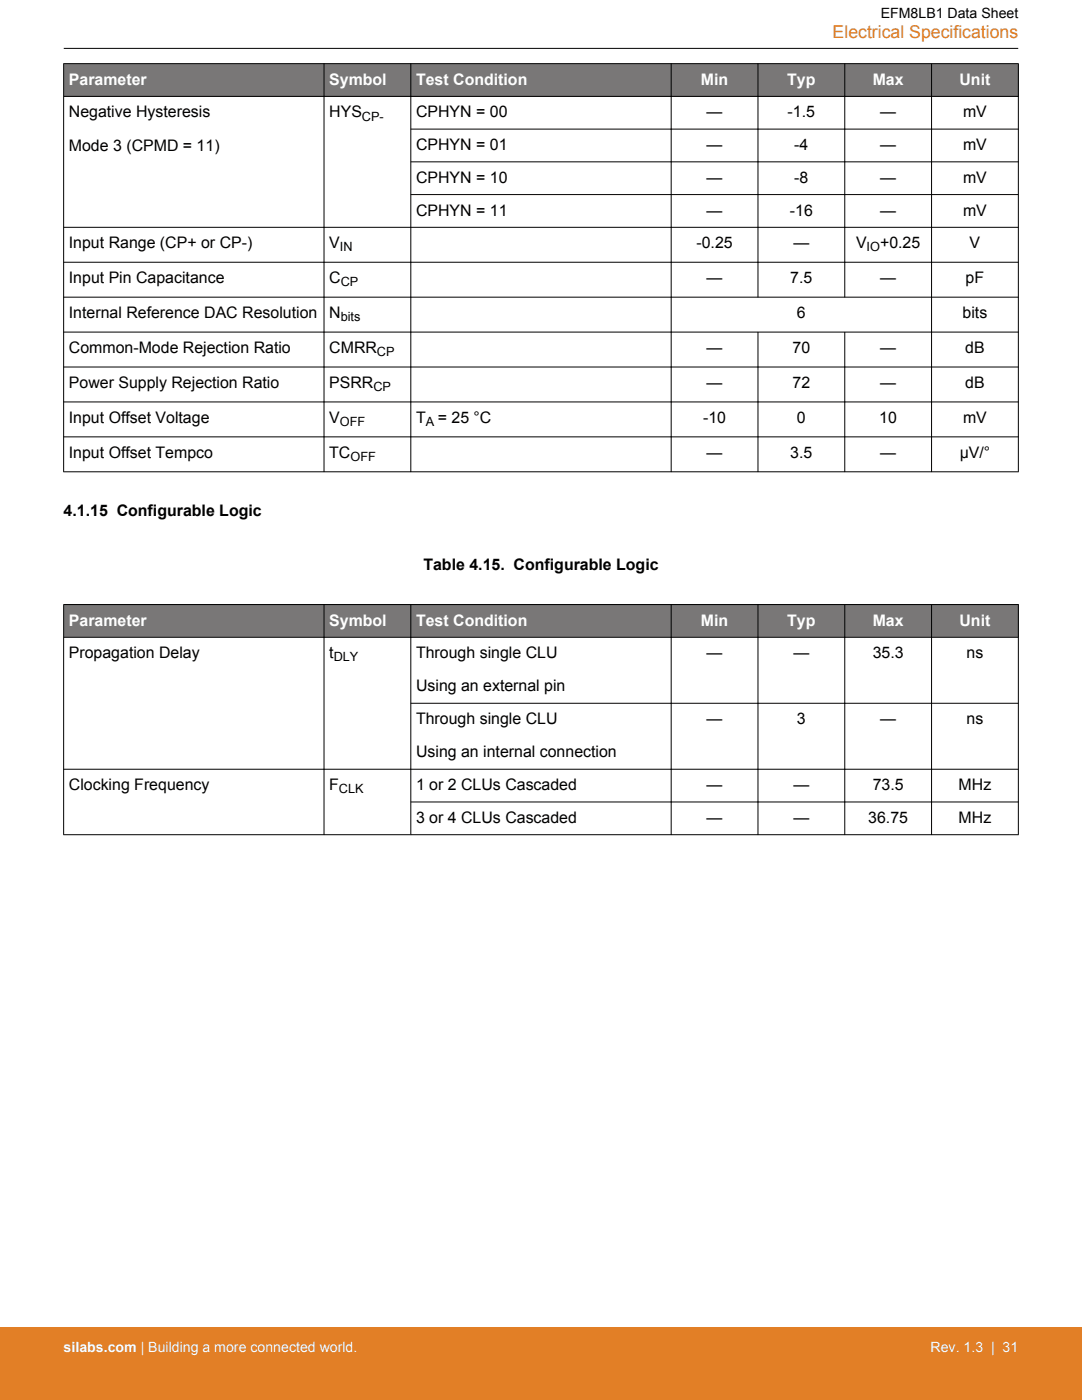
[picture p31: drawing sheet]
<svg xmlns="http://www.w3.org/2000/svg" width="216mm" height="279mm" viewBox="0 0 216 279" stroke-linecap="round" stroke-linejoin="round" font-family="sans-serif">
<defs><g id="words">
<text font-size="3.5" fill="#e27f26" x="166.1" y="7.5">Electrical Specifications</text>
<g font-size="3.2" fill="#fff">
<text x="13.7" y="16.9">Parameter</text>
<text x="65.7" y="16.9">Symbol</text>
<text x="83" y="16.9">Test Condition</text>
<text x="139.9" y="16.9">Min</text>
<text x="157.1" y="16.9">Typ</text>
<text x="174.1" y="16.9">Max</text>
<text x="191.5" y="16.9">Unit</text>
<text x="13.7" y="124.8">Parameter</text>
<text x="65.7" y="124.8">Symbol</text>
<text x="83" y="124.8">Test Condition</text>
<text x="139.9" y="124.8">Min</text>
<text x="157.1" y="124.8">Typ</text>
<text x="174.1" y="124.8">Max</text>
<text x="191.5" y="124.8">Unit</text>
</g>
<g font-size="3.2">
<text x="13.7" y="23.4">Negative Hysteresis</text>
<text x="65.7" y="23.4">HYS</text>
<text x="83" y="23.4">CPHYN = 00</text>
<text x="141" y="23.4">—</text>
<text x="157.2" y="23.4">-1.5</text>
<text x="175.6" y="23.4">—</text>
<text x="192.2" y="23.4">mV</text>
<text x="83" y="29.9">CPHYN = 01</text>
<text x="141" y="29.9">—</text>
<text x="158.5" y="29.9">-4</text>
<text x="175.6" y="29.9">—</text>
<text x="192.2" y="29.9">mV</text>
<text x="13.7" y="30">Mode 3 (CPMD = 11)</text>
<text x="83" y="36.5">CPHYN = 10</text>
<text x="141" y="36.5">—</text>
<text x="158.5" y="36.5">-8</text>
<text x="175.6" y="36.5">—</text>
<text x="192.2" y="36.5">mV</text>
<text x="83" y="43">CPHYN = 11</text>
<text x="141" y="43">—</text>
<text x="157.6" y="43">-16</text>
<text x="175.6" y="43">—</text>
<text x="192.2" y="43">mV</text>
<text x="13.7" y="49.5">Input Range (CP+ or CP-)</text>
<text x="65.7" y="49.5">V</text>
<text x="139" y="49.5">-0.25</text>
<text x="158.3" y="49.5">—</text>
<text x="170.8" y="49.5">V</text>
<text x="175.6" y="49.5">+0.25</text>
<text x="193.5" y="49.5">V</text>
<text x="13.7" y="56.5">Input Pin Capacitance</text>
<text x="65.7" y="56.5">C</text>
<text x="141" y="56.5">—</text>
<text x="157.7" y="56.5">7.5</text>
<text x="175.6" y="56.5">—</text>
<text x="192.7" y="56.5">pF</text>
<text x="13.7" y="63.5">Internal Reference DAC Resolution</text>
<text x="65.7" y="63.5">N</text>
<text x="159" y="63.5">6</text>
<text x="192.1" y="63.5">bits</text>
<text x="13.7" y="70.5">Common-Mode Rejection Ratio</text>
<text x="65.7" y="70.5">CMRR</text>
<text x="141" y="70.5">—</text>
<text x="158.1" y="70.5">70</text>
<text x="175.6" y="70.5">—</text>
<text x="192.6" y="70.5">dB</text>
<text x="13.7" y="77.4">Power Supply Rejection Ratio</text>
<text x="65.7" y="77.4">PSRR</text>
<text x="141" y="77.4">—</text>
<text x="158.1" y="77.4">72</text>
<text x="175.6" y="77.4">—</text>
<text x="192.6" y="77.4">dB</text>
<text x="13.7" y="84.4">Input Offset Voltage</text>
<text x="65.7" y="84.4">V</text>
<text x="83" y="84.4">T</text>
<text x="87.4" y="84.4">= 25 °C</text>
<text x="140.3" y="84.4">-10</text>
<text x="159" y="84.4">0</text>
<text x="175.5" y="84.4">10</text>
<text x="192.2" y="84.4">mV</text>
<text x="13.7" y="91.4">Input Offset Tempco</text>
<text x="65.7" y="91.4">TC</text>
<text x="141" y="91.4">—</text>
<text x="157.7" y="91.4">3.5</text>
<text x="175.6" y="91.4">—</text>
<text x="191.5" y="91.4">μV/°</text>
<text x="12.7" y="103">4.1.15 Configurable Logic</text>
<text x="84.5" y="113.8">Table 4.15. Configurable Logic</text>
<text x="13.7" y="131.4">Propagation Delay</text>
<text x="65.7" y="131.4">t</text>
<text x="83" y="131.4">Through single CLU</text>
<text x="141" y="131.4">—</text>
<text x="158.3" y="131.4">—</text>
<text x="174.1" y="131.4">35.3</text>
<text x="192.9" y="131.4">ns</text>
<text x="83" y="138">Using an external pin</text>
<text x="83" y="144.5">Through single CLU</text>
<text x="141" y="144.5">—</text>
<text x="159" y="144.5">3</text>
<text x="175.6" y="144.5">—</text>
<text x="192.9" y="144.5">ns</text>
<text x="83" y="151.2">Using an internal connection</text>
<text x="13.7" y="157.7">Clocking Frequency</text>
<text x="65.7" y="157.7">F</text>
<text x="83" y="157.7">1 or 2 CLUs Cascaded</text>
<text x="141" y="157.7">—</text>
<text x="158.3" y="157.7">—</text>
<text x="174.1" y="157.7">73.5</text>
<text x="191.3" y="157.7">MHz</text>
<text x="83" y="164.2">3 or 4 CLUs Cascaded</text>
<text x="141" y="164.2">—</text>
<text x="158.3" y="164.2">—</text>
<text x="173.3" y="164.2">36.75</text>
<text x="191.3" y="164.2">MHz</text>
</g>
<text font-size="2.8" x="175.7" y="3.5">EFM8LB1 Data Sheet</text>
<g font-size="2.8" fill="#fff">
<text x="12.7" y="269.9">silabs.com | Building a more connected world.</text>
<text x="185.7" y="269.9">Rev. 1.3 | 31</text>
</g>
<g font-size="2.5">
<text x="72.2" y="24">CP-</text>
<text x="67.8" y="50.2">IN</text>
<text x="172.9" y="50.2">IO</text>
<text x="68" y="57.2">CP</text>
<text x="68" y="64.1">bits</text>
<text x="75.2" y="71.1">CP</text>
<text x="74.5" y="78.1">CP</text>
<text x="67.8" y="85">OFF</text>
<text x="85" y="85">A</text>
<text x="69.9" y="92">OFF</text>
<text x="66.6" y="132">DLY</text>
<text x="67.6" y="158.3">CLK</text>
</g>
</g></defs>
<g fill="#797777">
<path d="M12.7 12.7h190.5v6.5h-190.5z" fill-rule="evenodd"/>
<path d="M12.7 12.7h190.5v6.5h-190.5z" fill-rule="evenodd"/>
</g>
<g fill="none" stroke="#000" stroke-width=".2">
<path d="M12.7 12.7h190.5M12.7 19.2h190.5M12.7 12.7v81.5M64.7 12.7v81.5M82 12.7v81.5M133.9 12.7v81.5M151.2 12.7v46.7M168.6 12.7v46.7M185.9 12.7v81.5M203.2 12.7v81.5M81.9 25.8h121.3M81.9 32.3h121.3"/>
<path d="M81.9 38.8h121.3M12.7 52.3h190.5M12.7 59.3h190.5M203.2 45.4h-190.5M12.7 66.3h190.5M12.7 73.2h190.5M151.2 66.2v28M168.6 66.2v28M12.7 80.2h190.5M12.7 87.2h190.5M12.7 94.2h190.5"/>
</g>
<g fill="#797777">
<path d="M12.7 120.7h190.5v6.5h-190.5z" fill-rule="evenodd"/>
<path d="M12.7 120.7h190.5v6.5h-190.5z" fill-rule="evenodd"/>
</g>
<g fill="none" stroke="#000" stroke-width=".2">
<path d="M12.7 9.7h190.5M12.7 120.7h190.5M12.7 127.2h190.5M12.7 120.6v46M64.7 120.6v46M82 120.6v46M133.9 120.6v46M151.2 120.6v46M168.6 120.6v46M185.9 120.6v46M203.2 120.6v46M12.7 153.5h190.5"/>
<path d="M81.9 140.4h121.3M12.7 166.6h190.5M81.9 160.1h121.3"/>
</g>
<path d="M0 264.9h215.9v14.5h-215.9z" fill="#e27f26"/>
<use href="#words"/>
</svg>
